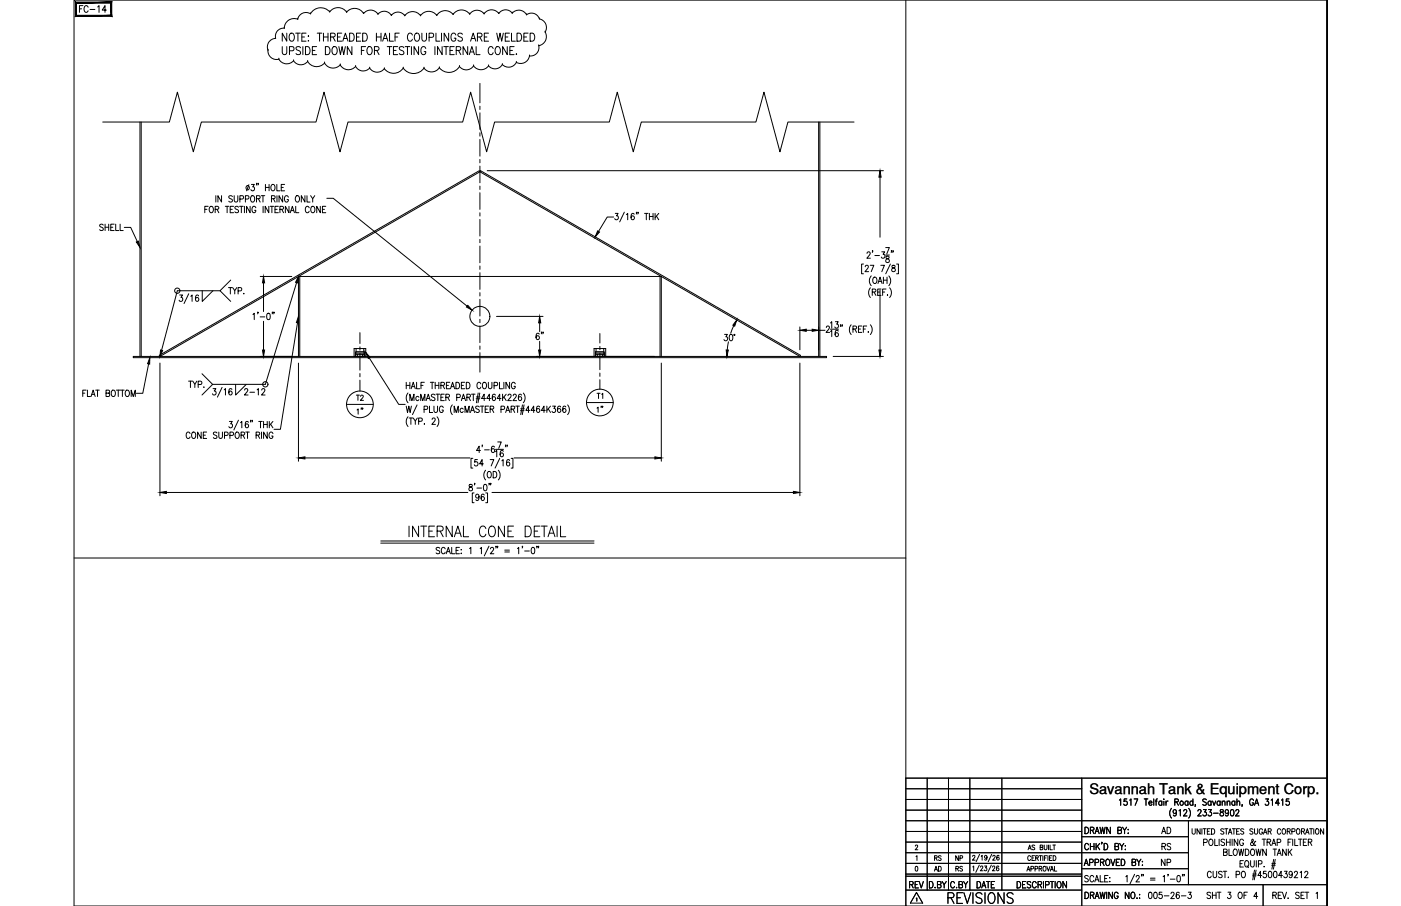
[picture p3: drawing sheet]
<svg xmlns="http://www.w3.org/2000/svg" width="432mm" height="279mm" viewBox="0 0 432 279" stroke-linecap="round" stroke-linejoin="round" font-family="sans-serif">
<defs><g id="words">
<text font-size="6.6" x="291.4" y="279.8">REVISIONS</text>
<g font-size="5.3">
<text x="23.6" y="4.9">FC-14</text>
<text x="168.6" y="105.8" transform="rotate(-90 168.6 105.8)">6&quot;</text>
<text x="74.4" y="123.1">2-12</text>
<text x="279.4" y="275.2">REV</text>
</g>
<g font-size="4.9">
<text x="69.5" y="91.7">TYP.</text>
<text x="222.2" y="106.2">30°</text>
<text x="57.1" y="120.7">TYP.</text>
<text x="183.1" y="124.2">T1</text>
<text x="112.9" y="129.1" transform="rotate(-90 112.9 129.1)">1&quot;</text>
<text x="357" y="258.2">AD</text>
<text x="357.4" y="263.2">RS</text>
<text x="357" y="268.1">NP</text>
<text x="376.1" y="264.9">BLOWDOWN TANK</text>
</g>
<text font-size="4.5" x="335.7" y="244.9">Savannah Tank &amp; Equipment Corp.</text>
<g font-size="4.4">
<text x="109" y="124.5">T2</text>
<text x="287.2" y="269.9">AD</text>
<text x="287.2" y="266.7">RS</text>
<text x="293.5" y="266.7">NP</text>
<text x="293.9" y="269.9">RS</text>
</g>
</g></defs>
<!-- layer: 0 -->
<g fill="none" stroke="#000" stroke-width=".31">
<path d="M279.2 0v279.4M409 0h-386.2v279.4h386.2M409 0v279.4v-279.4M22.8 172.1h256.4M279.2 240h129.8M285.8 240v34.5M292.3 240v34.5M298.9 240v34.5M308.8 240v34.5M333.4 240v39.4M279.2 243.2h54.2M279.2 246.5h54.2"/>
<path d="M279.2 249.8h54.2M279.2 256.4h54.2M279.2 259.7h54.2M279.2 253.1h129.8M333.4 258h32.9M366.3 253.1v19.7M279.2 266.3h54.2M279.2 263h87.1M279.2 270.2h54.2M279.2 269.6h54.2M279.2 274.5h54.2M333.4 272.8h75.6"/>
<path d="M333.4 267.9h32.9M389.3 272.8v6.6"/>
</g>
<!-- layer: SHOP TAG -->
<path d="M279.2 279.4h.1M409 279.4h.1" fill="none" stroke="#000" stroke-width=".31"/>
<!-- layer: TEXT -->
<g fill="none" stroke="#000" stroke-width=".31">
<path d="M334.4 255.1a1.01 1.01 0 0 1 1.1 1 1.01 1.01 0 0 1-1.1 1zM336.1 256.1l.9-.2 .1-.6-1-.2v2M336.6 256.1l.6 1M337.5 257.1l.6-2 .7 2M337.7 256.4h.8M339 255.1l.4 2 .4-2 .4 2 .4-2M339.7 259.8h-.2h.2l-.2 .5M342.2 255.1v2l-1.1-2v2M344.5 256.1l1-.2 .1-.6-1.1-.2v2l1.1-.2 .1-.5-.5-.3M345 246.8l.4-.4v1.9M346 255.1l.6 1v1M347.2 255.1l-.6 1"/>
<path d="M347.3 246.4h-.8l-.1 .8a.61 .61 0 0 1 .9 .1 .61 .61 0 0 1-.1 .8 .61 .61 0 0 1-.8-.1M347.6 257h.2zM347.7 255.8v.1zM348.2 246.8l.4-.4v1.9M349.5 246.4h1.2l-.8 1.9M352.7 246.4h1.1M353.2 246.4v1.9M354.1 247.6h.9l-.1-.5a.58 .58 0 0 0-.8 .7 .58 .58 0 0 0 .9 .3M355.6 246.4v1.9M356.1 247h.5M356.7 246.4l-.3 .1-.1 .3v1.5M358.1 247.3l-.2-.2a.58 .58 0 0 0-.8 .6 .58 .58 0 0 0 1 .4"/>
<path d="M358.1 247v1.3M358.7 246.4v.2zM358.7 247.1v1.2M359.4 247v1.3M360 247l-.4 .1-.2 .5M361.1 249.3a2.24 2.24 0 0 0 0 3M362.1 247.3l.9-.1 .1-.6-1-.2v1.9M362.6 250.3l-.1 .3a.54 .54 0 0 1-.8 .1 .54 .54 0 0 1 0-.8 .54 .54 0 0 1 .8 .1l.1 .3a.9 .9 0 0 1-.6 1.3l-.4-.2M362.6 247.3l.6 1M363.4 250l.4-.3v1.9M364.8 250.1l.2-.3 .5-.1 .3 .5-1.1 1.4h1.2M366.1 247.3l-.1-.2a.58 .58 0 0 0-.8 .6 .58 .58 0 0 0 .9 .4"/>
<path d="M366.1 247v1.3M366.4 249.3a2.31 2.31 0 0 1 0 3M367.4 255.6l.1 1.4 .3 .3 .4-.1 .2-.4v-1.2M367.7 247.3a.56 .56 0 0 0-.8 0 .56 .56 0 0 0 0 .8 .56 .56 0 0 0 .8 0M367.7 246.4v1.9M368.5 248.3h-.2h.2l-.2 .4M369.2 250.1l.3-.4h.4l.3 .3-1.1 1.6h1.1M369.9 255.6v1.7l-1-1.7v1.7M370.4 255.6v1.7M370.8 255.6h1M370.9 249.7h.9l-.5 .7a.6 .6 0 0 1 .5 .9 .6 .6 0 0 1-1.1 0M371 259.8l1-.2-.1-.7-.9-.1v2"/>
<path d="M371.3 255.6v1.7M371.8 246.7l-.4-.3-.7 .3 .2 .4 .9 .7v.3l-.4 .2-.7-.2M372.1 256.4h.6M372.5 249.7h.9l-.5 .7a.6 .6 0 0 1 .5 1 .6 .6 0 0 1-1.1-.1M372.9 258.9l.1-.1a1 1 0 0 1 .9 1 1 1 0 0 1-.9 1 1.26 1.26 0 0 1-.1-1.9zM373 255.6h-.9v1.7h.9M373.3 247.3a.56 .56 0 0 0-.8 0 .56 .56 0 0 0 0 .8 .56 .56 0 0 0 .8 0M373.3 247v1.3M373.4 255.6a.86 .86 0 0 1 1 .8 .86 .86 0 0 1-1 .9zM373.7 247l.5 1.3 .5-1.3M374 250.8h1.5M374.4 258.8v2h.9"/>
<path d="M375.8 258.8v2M376 247.3a.56 .56 0 0 0-.7 0 .56 .56 0 0 0 0 .8 .56 .56 0 0 0 .7 0M376 247v1.3M376.2 249.8v.5a.72 .72 0 0 1 .8 .4 .72 .72 0 0 1-.3 .9 .63 .63 0 0 1-.7-.6 .63 .63 0 0 1 .8-.6l.2-.3v-.3zM376.7 247.4l.4-.4 .4 .1v1.2M376.7 247v1.3M377.2 255.8l-.3-.2-.7 .2 .1 .3 .9 .7-.3 .5-.7-.3M377.4 259.1l-.4-.3-.7 .3 .1 .3 1 .8v.3l-.4 .3-.7-.3M377.5 255.6h.9M378 255.6v1.7M378 258.8v2M378.2 247.4l.4-.4 .4 .1 .1 1.2"/>
<path d="M378.2 247v1.3M378.6 257.3l.5-1.7 .6 1.7M378.6 250.3v.3a.54 .54 0 0 1-.8 .1 .54 .54 0 0 1 0-.8 .54 .54 0 0 1 .8 .1v.3a.9 .9 0 0 1-.6 1.3l-.3-.2M378.8 256.7h.7M379.1 258.8v2M379.4 249.8l.3-.1a1.06 1.06 0 0 1 .6 .9 1.06 1.06 0 0 1-.6 1l-.3-.1-.2-.7zM379.8 258.8v2M379.8 255.6h1M380.3 255.6v1.7M380.6 247.3a.56 .56 0 0 0-.8 0 .56 .56 0 0 0 0 .8 .56 .56 0 0 0 .8 0M380.6 247v1.3M380.9 250.1l.1-.3 .5-.1 .3 .5-1 1.4h1.1"/>
<path d="M381.1 256.4h.6M381.2 247.4l.4-.4 .4 .1 .1 1.2M381.2 246.4v1.9M381.5 258.8v2l-1.1-2v2M382 255.6h-.9v1.7h.9M382.9 248.3l-.1 .4M383.3 259.2a.62 .62 0 0 0-.8-.4 .62 .62 0 0 0-.4 .7v.5a.62 .62 0 0 0 .6 .8 .62 .62 0 0 0 .6-.8h-.4M383.3 255.8l-.3-.2-.6 .2v.3l.9 .7-.3 .5-.6-.3M386.2 255.8l-.4-.2-.6 .2 .1 .3 .9 .7-.4 .5-.6-.3M386.3 246.8a.61 .61 0 0 0-.7-.4 .61 .61 0 0 0-.5 .7v.5a.61 .61 0 0 0 .6 .8 .61 .61 0 0 0 .6-.8h-.4M386.7 248.3l.6-1.9 .6 1.9M386.7 255.6v1.4l.4 .3 .3-.1 .2-.4v-1.2"/>
<path d="M386.9 247.7h.8M387 259.6l-.2-.2a1.11 1.11 0 0 1-1.2 1.3l-.1-.7 .8-.8-.2-.4-.3 .3 .1 .4 .7 1.2 .3 .1 .1-.2M389 258.8h1.1M389.1 256a.53 .53 0 0 0-.6-.4 .53 .53 0 0 0-.4 .6v.4a.53 .53 0 0 0 .5 .7 .53 .53 0 0 0 .5-.7h-.3M389.4 257.3l.6-1.7 .5 1.7M389.6 258.8v2M389.6 256.7h.7M390.1 246.4h.9l-.5 .7a.6 .6 0 0 1 .5 .9 .6 .6 0 0 1-1.1 0M390.5 259.7l1-.1 .1-.6-1.1-.2v2M390.9 256.4l.8-.1 .1-.6-.9-.1v1.7M391.4 256.4l.4 .9M391.8 246.8l.4-.4v1.9"/>
<path d="M393.6 259.8l1-.1 .2-.3-.2-.5-1-.1v2M394.3 247.7h-1.2l.8-1.3v1.9M394.7 256a.53 .53 0 0 0-.6-.4 .53 .53 0 0 0-.4 .6v.4a.53 .53 0 0 0 .4 .7 .53 .53 0 0 0 .6-.4M395 246.8l.4-.4v1.9M395.3 255.8l.2-.2a.81 .81 0 0 1 .8 .8 .81 .81 0 0 1-.9 .8l-.3-.6zM396.7 256.4l.9-.1v-.6l-.9-.1v1.7M397.2 256.4l.5 .9M397.3 246.4h-.8l-.1 .8a.61 .61 0 0 1 .9 .1 .61 .61 0 0 1-.1 .8 .61 .61 0 0 1-.9-.1M398 258.8h-1v2M398.2 256.5l.8-.1 .1-.7-.9-.1v1.7M398.4 258.8v2M399.1 258.8v2h.9"/>
<path d="M399.8 255.7l.2-.1a.86 .86 0 0 1 .7 .8 .86 .86 0 0 1-.7 .9 1.06 1.06 0 0 1-.2-1.6zM400.2 258.8h1.1M400.7 258.8v2M401.1 256.4l.9-.1v-.6l-.9-.1v1.7M401.6 256.4l.5 .9M401.7 259.7h.6M402.4 257.3l.5-1.7 .6 1.7M402.6 256.7h.7M402.7 258.8h-1v2h1M403.2 259.7l1-.1 .1-.6-1.1-.2v2M403.6 255.6h1M403.8 259.7l.5 1.1"/>
<path d="M404.1 255.6v1.7M404.9 255.6v1.7M405.7 255.7l.1-.1a.86 .86 0 0 1 .7 .8 .86 .86 0 0 1-.7 .9 1.06 1.06 0 0 1-.1-1.6zM408 255.6v1.7l-1-1.7v1.7M282.1 260.9l.3-.3 .4 .3-.7 1.2h.8M282.2 267.2h.2a.82 .82 0 0 1 .5 .7 .82 .82 0 0 1-.5 .7l-.3-.2zM282.3 264.2l.3-.3v1.5M282.4 277.1l.2-.2v1M282.5 275.2l1.9 3.3h-3.8zM288.2 273.6v.2zM288.9 272.8l1-.1v-.8l-1-.1v2l1.1-.2v-.4l-.4-.4M290.4 271.8l.6 1v1"/>
<path d="M291.7 271.8l-.7 1M294.2 272.3a.62 .62 0 0 0-.7-.5 .62 .62 0 0 0-.5 .8v.5a.62 .62 0 0 0 .5 .7 .62 .62 0 0 0 .7-.5M295.6 272.8l.9-.1 .1-.7-1-.2v2l1-.2 .1-.4-.4-.4M297 271.8l.6 1v1M298.3 271.8l-.7 1M299.8 264.1l.2-.3 .5 .3-.8 1.2h.8M299.8 267.3l.3-.2v1.4M301.1 271.8a1 1 0 0 1 1.2 1 1 1 0 0 1-1.2 1zM301.8 266.8l-1 2.2M301.9 263.5l-1.1 2.2M302.2 267.4l.2-.3 .5 .2-.8 1.2h.9M302.4 264.1l.3-.3v1.5"/>
<path d="M302.6 273.8l.6-2 .6 2M303.4 267.1h.7l-.3 .5a.45 .45 0 0 1 .3 .7 .45 .45 0 0 1-.8 0M304 271.8h1.1M304.2 264.3a.4 .4 0 0 1-.4 .4 .4 .4 0 0 1-.4-.5l.4-.4a.81 .81 0 0 1 .4 .7 .81 .81 0 0 1-.5 .8l-.2-.3M304.6 271.8v2M305.5 266.8l-1 2.2M305.6 263.5l-1 2.2M305.9 267.4l.3-.3 .4 .2-.7 1.2h.8M306 264.1l.1-.3h.4l.2 .4-.8 1.1h.9M306.6 271.8h-1.1v2M307.8 267.3v-.2a.73 .73 0 0 0-.8 .6 .73 .73 0 0 0 .5 .8 .42 .42 0 0 0 .4-.5 .42 .42 0 0 0-.7-.2l-.1 .3M307.9 264l-.1-.2a.73 .73 0 0 0-.7 .6 .73 .73 0 0 0 .5 .9 .42 .42 0 0 0 .4-.6 .42 .42 0 0 0-.7-.2l-.1 .3"/>
<path d="M313.5 271.8a1 1 0 0 1 1.1 1 1 1 0 0 1-1.1 1zM316.2 271.8h-1v2h1M316.5 268.6l.5-1.4 .4 1.4M316.7 268.2h.6M316.9 262.1l.5-1.5 .4 1.5M317.1 261.6h.5M317.6 264.2a.46 .46 0 0 0-.5-.3 .46 .46 0 0 0-.3 .5v.4a.46 .46 0 0 0 .3 .6 .46 .46 0 0 0 .5-.4M317.7 272.1l-.4-.3-.7 .3 .1 .5 .9 .5a.48 .48 0 0 1-.3 .7l-.7-.3M317.7 267.9h.8v-.7h-.8v1.4M318.1 264.6h.5M318.9 263.9h-.8v1.5h.8M318.9 260.8l-.3-.2-.5 .2 .1 .4 .7 .4-.3 .5-.5-.2"/>
<path d="M319 267.9h.7v-.7h-.7v1.4M319.2 264.6l.7-.1v-.6h-.7v1.5M319.4 272.3a.62 .62 0 0 0-.8-.5 .62 .62 0 0 0-.4 .8v.5a.62 .62 0 0 0 .4 .7 .62 .62 0 0 0 .8-.5M319.6 264.6l.4 .8M319.9 272.8l1-.1 .1-.7-1.1-.2v2M320.3 267.9l.7-.1v-.6h-.7v1.4M320.3 263.9h.8M320.5 272.8l.6 1M320.6 261.3l.7-.1 .1-.5-.8-.1v1.5l.8-.2v-.5l-.3-.1M320.7 267.9l.4 .7M320.7 263.9v1.5M321.4 263.9v1.5"/>
<path d="M321.6 271.8v2M321.7 267.2a.68 .68 0 0 1 .7 .7 .68 .68 0 0 1-.7 .7l-.2-.5zM321.8 260.6v1l.4 .5 .4-.2 .1-1.3M321.9 264.6h.5M322.2 272.9l1-.1v-.9l-1-.1v2M322.6 267.2l.5 1.4 .5-1.4M322.7 263.9h-.8v1.5M323 263.9v1.5M323.2 260.6v1.5M323.5 264.6h.4M323.6 260.6v1.5h.8M323.7 271.8h1.1"/>
<path d="M323.7 268.6l.5-1.4 .5 1.4M323.9 268.2h.6M324.2 263.9h-.7v1.5h.7M324.3 271.8v2M324.5 260.6h.8M324.6 263.9a.75 .75 0 0 1 .9 .7 .75 .75 0 0 1-.9 .8zM324.9 260.6v1.5M325 267.2v1.4h.7M325.2 271.8v2M326.1 271.9l.1-.1a1.01 1.01 0 0 1 .9 1 1.01 1.01 0 0 1-.9 1 1.27 1.27 0 0 1-.1-1.9zM328.7 271.8v2l-1.1-2v2M334.2 266.9l.6-1.9 .6 1.9"/>
<path d="M334.4 275.1a1 1 0 0 1 1.1 1 1 1 0 0 1-1.1 1zM334.4 266.3h.8M335.4 270.3l-.4-.3-.7 .3 .2 .4 .9 .7v.3l-.4 .3-.7-.3M335.5 260.6a.62 .62 0 0 0-.7-.5 .62 .62 0 0 0-.5 .8v.4a.62 .62 0 0 0 .5 .8 .62 .62 0 0 0 .7-.5M335.8 266l1-.1 .1-.7-1.1-.2v1.9M336.1 276.1l.9-.1 .1-.7-1-.2v2M336.1 260.1v2M336.1 261h1.1M336.6 276.1l.6 1M337.1 270.5a.61 .61 0 0 0-.7-.5 .61 .61 0 0 0-.5 .7v.5a.61 .61 0 0 0 .5 .8 .61 .61 0 0 0 .7-.5M337.2 260.1v2M337.4 272l.7-2 .6 2"/>
<path d="M337.5 277.1l.6-2 .7 2M337.5 266l1-.1v-.7l-1-.2v1.9M337.7 271.3h.8M337.7 276.5h.8M337.8 260.1v2M338.2 260.9l.7 1.2M338.9 260.1l-1.1 1.3M339 275.1l.4 2 .4-2 .4 2 .4-2M339.1 270v2h1M339.2 265.9l.9-.1v-.7l-.9-.1v1.9M339.7 265.9l.6 1M340.3 260.1a1 1 0 0 1 1.1 1 1 1 0 0 1-1.1 1z"/>
<path d="M340.5 270.9h.6M341.1 265.1l.1-.1a1 1 0 0 1 .9 .9 1 1 0 0 1-.9 1 1.26 1.26 0 0 1-.1-1.8zM341.1 275.1v2M341.5 270h-1v2h1M342 271.9h.1zM342.1 270.6v.2zM342.4 265l.6 1.9 .6-1.9M342.9 275.1v2l-1.2-2v2M343.6 261l1-.1v-.7l-1-.1v2l1.1-.2 .1-.5-.4-.4M344 265.9h.7M344.6 275.6a.62 .62 0 0 0-.7-.5 .62 .62 0 0 0-.5 .8v.5a.62 .62 0 0 0 .6 .7 .62 .62 0 0 0 .6-.7h-.4M345.1 265h-1.1v1.9h1.1"/>
<path d="M345.1 260.1l.6 .9v1.1M345.6 265a1 1 0 0 1 1.1 .9 1 1 0 0 1-1.1 1zM346.4 260.1l-.7 .9M346.8 260.8v.1zM346.8 261.9v.2zM347 270.4l.4-.4v2M348 275.1v2l-1.2-2v2M348.8 275.2l.2-.1a1 1 0 0 1 .8 1 1 1 0 0 1-.8 1 1.29 1.29 0 0 1-.2-1.9zM348.9 265.9l1-.1v-.7l-1-.1v1.9l1-.1 .1-.5-.4-.4M349.7 269.6l-1.4 3M350.2 270.5l.3-.5h.3l.3 .4-1 1.6h1.1M350.4 277h.1z"/>
<path d="M350.4 265l.6 .9v1M351.2 275.8h.1M351.2 276.9h.1M351.6 265l-.6 .9M351.9 269.7h-.1h.1l-.1 .5M352 266.8h.2zM352.1 265.6v.2zM352.4 269.7l-.1 .5M354.2 275.2l.4-.1a1.15 1.15 0 0 1-.2 2l-.4-.4v-.4zM354.6 270.8h1.4M354.6 271.4h1.4M355.8 275.2l.4-.1a1.14 1.14 0 0 1-.2 2l-.2-.1-.2-.7z"/>
<path d="M358.1 275.1h-.8l-.1 .9a.61 .61 0 0 1 .9 0 .61 .61 0 0 1-.1 .9 .61 .61 0 0 1-.9-.2M358.5 270.4l.4-.4v2M358.8 276.3h1.5M360.1 269.7l-.2 .5M360.7 271.1h1.4M360.9 275.6l.3-.5h.3l.4 .4-.3 .7-.8 .9h1.2M362.9 270.1l.3-.1a1.09 1.09 0 0 1 .6 1 1.09 1.09 0 0 1-.6 1 1.43 1.43 0 0 1-.3-1.9zM363.5 275.4l-.5-.3a1.12 1.12 0 0 0 .1 2 .58 .58 0 0 0 .4-.8 .58 .58 0 0 0-.9-.1l-.1 .3M364.1 276.3h1.4M364.5 269.7l-.1 .5M365 269.7h-.2h.2l-.2 .5M366.2 275.1h.9l-.5 .8a.6 .6 0 0 1 .5 .9 .6 .6 0 0 1-1-.1"/>
<path d="M373.1 275.4l-.4-.3-.5 .1-.1 .6 .9 .5 .1 .5-.4 .3-.7-.3M373.3 269.2a.61 .61 0 0 0-.7-.5 .61 .61 0 0 0-.5 .8v.4a.61 .61 0 0 0 .5 .8 .61 .61 0 0 0 .7-.5M373.7 275.1v2M373.7 276.1h1.1M373.9 268.7l.1 1.7 .4 .3 .5-.3 .1-1.7M374.8 275.1v2M375.2 275.1h1.1M375.8 275.1v2M376.7 269l-.4-.3-.6 .1v.7l.8 .3 .2 .6-.4 .3-.7-.3M377 268.7h1.1M377.5 268.7v2M378.5 275.1h.8l-.4 .8a.6 .6 0 0 1 .5 .9 .6 .6 0 0 1-1.1-.1"/>
<path d="M378.5 270.6h.2zM381 269.7l.9-.1 .1-.7-1-.2v2M381.9 275.2l.2-.1a1 1 0 0 1 .8 1 1 1 0 0 1-.8 1 1.27 1.27 0 0 1-.2-1.9zM382.9 268.8l.2-.1a1.01 1.01 0 0 1 .8 1 1.01 1.01 0 0 1-.8 1 1.29 1.29 0 0 1-.2-1.9zM383.2 265.4h-1v2h1M383.4 276.1h.6M383.9 265.5l.2-.1a1 1 0 0 1 .8 1 1 1 0 0 1-.8 1 1.26 1.26 0 0 1-.2-1.9zM384.3 267l.5 .6M384.5 275.1h-1.1v2M385.4 265.4v1.4l.5 .6 .6-.3 .1-1.7M386 270.1h1.1M386.1 269.5h1.1"/>
<path d="M386.7 268.3l-.6 3M387.1 268.3l-.5 3M387.2 265.4v2M387.6 276.5h-1.2l.8-1.4v2M387.9 266.4l.9-.1 .1-.7-1-.2v2M388.9 270h-1.2l.8-1.3v2M389.6 267.2v.2zM390.2 268.7h-.8v.8a.62 .62 0 0 1 .9 .1 .62 .62 0 0 1-.1 .9 .62 .62 0 0 1-.9-.2M391.1 268.8l.3-.1a1.08 1.08 0 0 1 .6 1 1.08 1.08 0 0 1-.6 1l-.5-.9zM391.9 266.8h1.1M392 260.8l.6-2 .6 2M392.3 276.1l1-.1v-.8l-1-.1v2"/>
<path d="M392.6 265l-.6 3M392.7 268.8l.3-.1a1.09 1.09 0 0 1 .6 1 1.09 1.09 0 0 1-.6 1l-.4-.4-.1-.5zM392.9 276.1l.5 1M393 265l-.5 3M394 276.1h.6M395 275.1h-1v2h1M395.2 275.1l.7 2 .6-2M395.3 270h-1.2l.8-1.3v2M395.8 268.7h.9l-.5 .8a.6 .6 0 0 1 .5 .9 .6 .6 0 0 1-1-.1M396.9 277h.2zM398.3 269.3l-.2 .5a.55 .55 0 0 1-.7-.2 .55 .55 0 0 1 .1-.7 .55 .55 0 0 1 .7 .1l.1 .3a.95 .95 0 0 1-.6 1.4l-.4-.3M398.9 269.2l.4-.5h.3l.3 .4-.2 .6-.8 1h1.1"/>
<path d="M400.4 275.4l-.4-.3-.7 .3 .1 .4 1 .7v.3l-.4 .3-.7-.3M400.7 269.1l.4-.4v2M401 276.1h.6M402 275.1h-1v2h1M402.1 269.2l.4-.5h.3l.3 .4-.2 .6-.8 1h1.1M402.3 275.1h1.1M402.8 275.1v2M405.6 275.5l.4-.4v2"/>
<circle cx="364.2" cy="247.6" r=".62"/>
</g>
<!-- layer: DIM -->
<g fill="none" stroke="#000" stroke-width=".31">
<path d="M82.6 15.5a2.64 2.64 0 0 0 3.3 2.7 2.78 2.78 0 0 0 4.6 .5M82.6 15.5h.1M86 18.2h.1M87 14.4v1.8a.7 .7 0 0 0 .7 .7 .7 .7 0 0 0 .7-.7v-1.8M87.6 8.7a2.51 2.51 0 0 0-2.6 3.1 2.66 2.66 0 0 0-2.4 3.7M87.6 8.7h.1M88.4 10.2v2.5l-1.4-2.5v2.5M89.2 15.7l1.2-.1 .2-.4-.2-.7-1.2-.1v2.4M89.5 10.3l.2-.1a1.34 1.34 0 0 1 1.1 1 1.34 1.34 0 0 1-.5 1.4 .81 .81 0 0 1-.8 0 .81 .81 0 0 1-.4-.8v-.6zM90.5 18.7a2.66 2.66 0 0 0 4.3 .2M90.5 18.8h.1M91.1 10.2h1.4"/>
<path d="M91.8 5.9a3 3 0 0 0-4.2 2.8M91.8 5.9h.1M91.8 10.2v2.5M92.6 14.7a.75 .75 0 0 0-.8-.4 .75 .75 0 0 0-.6 .7l.2 .3 1 .5 .2 .7a.85 .85 0 0 1-1.4 0M93 11.4h.9M93.3 14.4v2.4M94.1 14.4a1.33 1.33 0 0 1 1.5 .8 1.33 1.33 0 0 1-.5 1.5l-1 .1zM94.3 10.2h-1.3v2.5h1.3M94.8 18.9a3.2 3.2 0 0 0 5.2 .5M94.8 18.9h.1M95.1 11v.3zM95.1 12.5v.2z"/>
<path d="M95.7 4.2a2.61 2.61 0 0 0-3.9 1.7M95.7 4.3h.1M96.3 15.6h.8M97.6 14.4h-1.3v2.4h1.3M97.8 10.2h1.4M98.5 10.2v2.5M99.7 11.4h1.4M99.7 10.2v2.5M100 19.4a2.97 2.97 0 0 0 4.9 .6M100 19.4h.1M100.3 14.4a1.33 1.33 0 0 1 1.4 .8 1.33 1.33 0 0 1-.4 1.5l-1 .1zM101.1 10.2v2.5"/>
<path d="M101.6 3.7h.1M101.9 11.4l1.2-.1 .2-.4-.2-.6-1.2-.1v2.5M102.6 11.4l.7 1.3M102.7 14.5l.2-.1a1.34 1.34 0 0 1 1.1 1 1.34 1.34 0 0 1-.5 1.3 .81 .81 0 0 1-.8 0 .81 .81 0 0 1-.4-.8l.1-.9zM104 11.4h.8M104.4 14.4l.5 2.4 .5-2.4 .5 2.4 .5-2.4M105.3 10.2h-1.3v2.5h1.3M105.6 12.7l.8-2.5 .9 2.5M105.9 11.9h1.1M106.8 3.8a3.2 3.2 0 0 1 5.3 .4M106.8 3.8a3.2 3.2 0 0 0-5.2-.1 3.6 3.6 0 0 0-5.9 .5M106.8 3.8h.1"/>
<path d="M107.8 10.2a1.33 1.33 0 0 1 1.4 .8 1.33 1.33 0 0 1-.4 1.6l-1 .1zM108.5 14.4v2.4l-1.5-2.4v2.4M109.9 11.4h.8M111.2 10.2h-1.3v2.5h1.3M111.4 15.6h.8M111.8 10.2a1.33 1.33 0 0 1 1.4 .8 1.33 1.33 0 0 1-.4 1.6l-1 .1zM112.1 4.2h.1M112.1 4.2a2.7 2.7 0 0 1 4.4 .2M112.7 14.4h-1.3v2.4M113.5 14.5l.2-.1a1.34 1.34 0 0 1 1.1 1 1.34 1.34 0 0 1-.5 1.3l-.2 .1a1.34 1.34 0 0 1-1.1-.9 1.34 1.34 0 0 1 .5-1.4zM115.4 15.6l1.2-.2 .2-.3-.2-.6-1.2-.1v2.4M116 11.4h1.4"/>
<path d="M116 10.2v2.5M116.1 15.6l.7 1.2M116.5 4.4a2.53 2.53 0 0 1 4.1 .4 2.53 2.53 0 0 1 4.2 .1M116.5 4.4h.1M117.4 10.2v2.5M117.9 12.7l.8-2.5 .8 2.5M118.2 11.9h1M119.3 14.4h1.5M120.1 10.2v2.5h1.2M120.1 14.4v2.4M120.6 4.8h.1M121.3 15.6h.8"/>
<path d="M121.8 11.4h.8M122.6 14.4h-1.3v2.4h1.3M123.1 10.2h-1.3v2.5M124.5 14.7a.7 .7 0 0 0-.9-.3 .7 .7 0 0 0-.4 .8l1.1 .6 .2 .7a.88 .88 0 0 1-1.4 0M124.8 4.8a2.95 2.95 0 0 1 4.8 0M124.8 4.9h.1M124.9 14.4h1.4M125.6 14.4v2.4M126.8 14.4v2.4M127.1 10.8a.78 .78 0 0 0-.9-.6 .78 .78 0 0 0-.6 1v.6a.78 .78 0 0 0 .6 .9 .78 .78 0 0 0 .9-.6M128.1 10.3a1.17 1.17 0 0 1 1.3 .6 1.17 1.17 0 0 1-.3 1.5 .78 .78 0 0 1-.9 .3 .78 .78 0 0 1-.5-.9v-.6zM129 14.4v2.4l-1.4-2.4v2.4"/>
<path d="M129.6 4.9h.1M130 10.2v1.8a.71 .71 0 0 0 .7 .7 .71 .71 0 0 0 .7-.7v-1.8M131.2 15a.77 .77 0 0 0-.9-.6 .77 .77 0 0 0-.6 .9v.6a.77 .77 0 0 0 .8 1 .77 .77 0 0 0 .7-1h-.5M132.2 11.5l1.3-.1 .1-.4-.1-.7-1.3-.1v2.5M134 14.4v2.4M134.4 10.2v2.5h1.2M134.6 4.7a3.1 3.1 0 0 0-5 .1M134.6 4.8h.1M136.1 10.2v2.5M136.3 14.4v2.4l-1.4-2.4v2.4M136.8 14.4h1.4M137.5 14.4v2.4"/>
<path d="M138.3 10.2v2.5l-1.4-2.5v2.5M138.7 15.6h.8M139.7 4.5h.1M140 14.4h-1.3v2.4h1.3M140.5 10.8a.77 .77 0 0 0-.9-.6 .77 .77 0 0 0-.6 1v.6a.77 .77 0 0 0 .8 .9 .77 .77 0 0 0 .7-.9h-.5M140.6 15.6l1.2-.2 .2-.3-.1-.5-.4-.2h-.9v2.4M141.3 15.6l.7 1.2M142.5 10.6a.74 .74 0 0 0-.8-.4 .74 .74 0 0 0-.6 .6l.2 .4 1 .4 .2 .8a.85 .85 0 0 1-1.4 0M144.1 14.4v2.4l-1.4-2.4v2.4M144.6 16.8l.8-2.4 .8 2.4M144.8 4.4a3.1 3.1 0 0 0-5.2 0 3.1 3.1 0 0 0-5 .3M144.8 4.4h.1"/>
<path d="M144.9 16h1M145 12.7l.8-2.5 .9 2.5M145.4 11.9h.9M146.7 14.4v2.4h1.3M147.2 11.4l1.2-.1 .2-.4-.1-.4-.4-.3h-.9v2.5M147.9 11.4l.7 1.3M149.2 4.3a2.7 2.7 0 0 0-4.4 .1M149.2 4.3h.1M149.3 11.4h.8M150.6 10.2h-1.3v2.5h1.3M152 15a.78 .78 0 0 0-.9-.6 .78 .78 0 0 0-.6 .9v.6a.78 .78 0 0 0 .6 .9 .78 .78 0 0 0 .9-.5M153 14.5l.2-.1a1.34 1.34 0 0 1 1.1 1 1.34 1.34 0 0 1-.5 1.3 .83 .83 0 0 1-1.2-.8l.1-.9z"/>
<path d="M153.1 10.2l.5 2.5 .5-2.5 .5 2.5 .5-2.5M153.7 4.2a2.76 2.76 0 0 0-4.5 .1M153.7 4.2h.1M154.8 19.9a2.59 2.59 0 0 1-4.2 .4M154.8 19.9h.1M155.7 11.4h.8M156.3 14.4v2.4l-1.4-2.4v2.4M157 10.2h-1.3v2.5h1.3M157.1 15.6h.8M157.6 10.2v2.5h1.3M157.9 4.1a2.72 2.72 0 0 1 4.4 .4M157.9 4.1a2.53 2.53 0 0 0-4.2 .1"/>
<path d="M157.9 4.1h.1M158.5 14.4h-1.4v2.4h1.4M159.2 16.6v.2zM159.2 19.2h.1M159.2 19.2a2.68 2.68 0 0 1-4.4 .7M159.3 10.2a1.33 1.33 0 0 1 1.5 .8 1.33 1.33 0 0 1-.4 1.6l-1.1 .1zM161.5 11.4h.8M162.3 4.6a2.53 2.53 0 0 1 3.9 1.2M162.3 4.6h.1M162.8 10.2h-1.3v2.5h1.3M163.2 17.3a2.74 2.74 0 0 1-4.1 1.9M163.2 17.3h.1"/>
<path d="M163.4 10.2a1.33 1.33 0 0 1 1.4 .8 1.33 1.33 0 0 1-.4 1.6l-1 .1zM166.1 14.1a2.59 2.59 0 0 1-2.9 3.2M166.1 14.1h.1M166.3 5.8a2.7 2.7 0 0 1 1.7 4.1M166.3 5.8h.1M168 9.9a2.85 2.85 0 0 1-1.9 4.2M168 9.9h.1M31.7 37.6h20.5l2.5-9.2 4.9 18.4 2.5-9.2h35.3l2.5-9.2 4.9 18.4 2.5-9.2h35.3l2.5-9.2 4.9 18.4 2.4-9.2h35.4l2.4-9.2 5 18.4 2.5-9.2h35.3l2.5-9.2 4.9 18.4 2.4-9.2h20.4M104.8 20a2.91 2.91 0 0 0 4.8 .5M104.9 20h.1M109.6 20.5h.1M109.6 20.5a2.66 2.66 0 0 0 4.3 .5 2.78 2.78 0 0 0 4.6 .2 3.5 3.5 0 0 0 5.8-.2"/>
<path d="M113.9 21h.1M118.5 21.2h.1M124.3 21a3.9 3.9 0 0 0 6.4 0M124.3 21h.1M130.7 21h.1M135.4 20.9h.1M141.6 20.5a3.8 3.8 0 0 1-6.2 .4 2.9 2.9 0 0 1-4.7 .1M141.6 20.5h.1M145.9 20.3a2.83 2.83 0 0 0 4.7 0M146 20.3a2.66 2.66 0 0 1-4.4 .2M146 20.3h.1M150.6 20.3h.1"/>
<path d="M76.7 57l-.7 1.8M77.5 56.9h.9l-.5 .7a.6 .6 0 0 1 .5 .9 .6 .6 0 0 1-1.1 0M79.2 56.6l-.2 .5M79.7 56.6h-.2h.2l-.2 .5M81.8 56.9v1.9M81.8 57.8h1.1M82.9 56.9v1.9M83.8 57l.2-.1a1 1 0 0 1 .8 1 1 1 0 0 1-.8 .9 1.27 1.27 0 0 1-.2-1.8zM85.3 56.9v1.9h1M86.7 57.8h.6M87.7 56.9h-1v1.9h1M150.2 52.6h122.1"/>
<path d="M271.2 54.6v18.6M31.8 69.4l-.4-.3-.7 .3 .2 .5 .9 .6v.3l-.4 .3-.7-.3M32.4 69.1v2M32.4 70.1h1.1M33.5 69.1v2M34.1 70.1h.7M35.2 69.1h-1.1v2h1.1M35.7 69.1v2h.9M37 69.1v2h1M38.3 70.1h2l2 4.4M63.1 64.6h.7M64.2 63.6h-1.1v2"/>
<path d="M64.8 63.7l.2-.1a1 1 0 0 1 .8 1 1 1 0 0 1-.8 1 1.22 1.22 0 0 1-.2-1.9zM66.3 64.6l1-.1 .1-.7-1.1-.2v2M66.5 60.3v2M66.9 64.6l.5 1M68.3 60.3v2l-1.1-2v2M69.4 63.6h1.1M70 63.6v2M71 64.6h.6M71.6 60.6l-.4-.3-.7 .3 .2 .5 .8 .5 .1 .4-.4 .3-.7-.3M72 63.6h-1v2h1M72.2 60.3v1.4l.5 .6 .5-.3 .1-1.7M73.5 63.9l-.4-.3-.7 .3 .1 .5 .9 .5 .1 .4-.4 .3-.7-.3"/>
<path d="M73.8 63.6h1.2M73.9 61.4l1-.1v-.9l-1-.1v2M74.4 63.6v2M75.3 63.6v2M75.6 61.4l1.1-.2-.1-.8-1-.1v2M77.1 63.6v2l-1.1-2v2M77.5 60.4l.2-.1a1 1 0 0 1 .8 1 1 1 0 0 1-.8 1 1.27 1.27 0 0 1-.2-1.9zM78.8 64.1a.61 .61 0 0 0-.7-.5 .61 .61 0 0 0-.4 .8v.5a.61 .61 0 0 0 .6 .7 .61 .61 0 0 0 .5-.7h-.4M79.1 61.3l.9-.1 .1-.7-1-.2v2M79.6 61.3l.6 1M80.5 60.3h1.1M81 60.3v2"/>
<path d="M81.1 63.6v2M82.8 63.6v2l-1.1-2v2M83.2 63.6h1.2M83.7 61.3l.9-.1 .1-.7-1-.2v2M83.8 63.6v2M84.2 61.3l.6 1M84.8 64.6h.6M85.4 60.3v2M85.8 63.6h-1v2h1M86.3 64.6l.9-.1 .1-.7-1-.2v2M86.8 64.6l.6 1M87.1 60.3v2l-1.1-2v2"/>
<path d="M88.9 60.8a.62 .62 0 0 0-.8-.4 .62 .62 0 0 0-.4 .7v.5a.62 .62 0 0 0 .6 .7 .62 .62 0 0 0 .6-.7h-.4M89.1 63.6v2l-1.2-2v2M89.5 65.6l.6-2 .6 2M89.7 64.9h.8M91.1 63.6v2h1M91.4 60.4l.1-.1a1 1 0 0 1 .8 1 1 1 0 0 1-.8 1 1.24 1.24 0 0 1-.1-1.9zM94 60.3v2l-1.1-2v2M94.6 60.3v2h1M95.3 64.1a.61 .61 0 0 0-.8-.5 .61 .61 0 0 0-.4 .8v.5a.61 .61 0 0 0 .5 .7 .61 .61 0 0 0 .7-.5M95.7 60.3l.7 1v1M95.9 63.9l.3-.3a1 1 0 0 1 .9 1 1 1 0 0 1-.9 1l-.4-.7zM97 60.3l-.6 1"/>
<path d="M98.7 63.6v2l-1.1-2v2M99.4 64.6h.6M100.4 63.6h-1v2h1M100.7 61.2h2l41.3 33.2M189.1 66.9h-1.9l-2.7 4.5M189.6 65.8h.9l-.5 .8a.6 .6 0 0 1 .5 .9 .6 .6 0 0 1-1-.1M192.4 65.4l-1.4 3M193.1 66.2l.4-.4v2M195.5 66.1l-.4-.3a1.11 1.11 0 0 0 0 2 .55 .55 0 0 0 .5-.5 .55 .55 0 0 0-.5-.6 .55 .55 0 0 0-.6 .4M196.3 65.5h-.2h.2l-.2 .5M196.7 65.5l-.1 .5M198.6 65.8h1.1"/>
<path d="M199.2 65.8v2M200.2 65.8v2M200.2 66.8h1.1M201.3 65.8v2M201.9 65.8v2M202.3 66.7l.7 1.1M203 65.8l-1.1 1.3M267.2 78.1l.4-.4h.3l.3 .3-1 1.6h1.1M269 77.4l-.2 .5M269.6 78.8h1.5M271.8 77.7h.9l-.5 .7a.6 .6 0 0 1 .5 .9 .6 .6 0 0 1-1.1 0M273 76.3h1.1l-.8 2"/>
<path d="M273 78.7h1.1M273.2 79.1v.5a.73 .73 0 0 1 .8 .5 .73 .73 0 0 1-.3 .9 .64 .64 0 0 1-.8-.7 .64 .64 0 0 1 .9-.6l.2-.2-.1-.4zM274.8 77.4h-.1h.1l-.1 .5M275.3 77.4l-.2 .5M55.4 91h.9l-.5 .7a.6 .6 0 0 1 .5 1 .6 .6 0 0 1-1.1-.1M58.2 90.6l-1.5 3M58.8 91.4l.4-.4v1.9M61.2 91.3l-.3-.3a1.1 1.1 0 0 0-.7 .9 1.1 1.1 0 0 0 .6 1 .56 .56 0 0 0 .6-.5 .56 .56 0 0 0-.5-.6 .56 .56 0 0 0-.7 .5M62.3 89.7v3.2l3.3-3.2M67.8 89.7h-13.1l-4.9 18.3M78 97l.4-.4v2M79.5 96.3l-.1 .5"/>
<path d="M80.2 97.7h1.4M80.2 85.3h9.7M81.2 87.2v8.9M81.2 99.1v8.9M82.4 96.7h.7l.1 .3v1.2l-.4 .4-.5-.4zM84 96.3l-.1 .5M84.5 96.3l-.2 .5M91.4 87.1l-9.6 31.4h-16.3M91.7 99.5l-5.3 32.9h-1.9M153 97.6h14.4M166.3 99.6v2.7M255.9 99.6l.4-.4v2"/>
<path d="M257.5 99.2h.8l-.4 .8a.6 .6 0 0 1 .4 .9 .6 .6 0 0 1-1-.1M266.1 81.4h-.5v3h.5M266.7 82.3l.3-.5 .5 .1 .1 .3-.2 .6-.8 1h1.1M268.2 81.8h1.1l-.8 2M268.3 88.8a2.3 2.3 0 0 0 0 3M268.5 85.1a2.24 2.24 0 0 0 0 3M268.8 90.1l1-.1 .1-.7-1.1-.2v2M269.3 85.6l.2-.1a1 1 0 0 1 .8 1 1 1 0 0 1-.8 .9 1.24 1.24 0 0 1-.2-1.8zM269.4 90.1l.6 1M270.5 90.1h.6M270.6 87.4l.6-1.9 .7 1.9M270.8 86.8h.8"/>
<path d="M271.2 89.4v18.6M271.5 81.8h1.1l-.8 2M271.5 89.1h-1v2h1M272 90.1h.7M272.3 85.5v1.9M272.3 86.4h1.1M273.1 89.1h-1.1v2M273.4 85.5v1.9M273.5 90.9v.2zM273.9 85.1a2.24 2.24 0 0 1 0 3M274.2 88.8a2.3 2.3 0 0 1 0 3M274.4 81.4l-1.4 3"/>
<path d="M275 81.9v.6a.72 .72 0 0 1 .8 .4 .72 .72 0 0 1-.3 .9 .64 .64 0 0 1-.7-.7 .64 .64 0 0 1 .8-.5l.3-.3-.1-.4zM276.3 81.4h.6v3h-.6M45.8 112.2l-1.8 9.1h-2M49.3 112v40.9M65.7 119.8h.8l-.5 .8a.6 .6 0 0 1 .5 .9 .6 .6 0 0 1-1-.1M68.5 119.5l-1.5 3M80.2 109.9h9.7M92 112v30.2M113.8 110.4l9.1 14.3h2M125.2 117.9v2M125.2 118.9h1.1M126.3 117.9v2"/>
<path d="M126.7 119.9l.7-2 .6 2M127 119.2h.8M128.4 117.9v2h.9M129.8 118.9h.6M130.8 117.9h-1v2M132.6 117.9h1.2M133.2 117.9v2M134.1 118.9h1.2M134.1 117.9v2M135.3 117.9v2M135.9 118.9l1-.2v-.7l-1-.1v2M136.5 118.9l.5 1"/>
<path d="M137.6 118.9h.6M138.6 117.9h-1v2h1M138.9 119.9l.6-2 .6 2M139.1 119.2h.8M140.5 117.9a1.01 1.01 0 0 1 1.2 1 1.01 1.01 0 0 1-1.2 1zM142.2 118.9h.6M143.2 117.9h-1v2h1M143.7 117.9a1.01 1.01 0 0 1 1.2 1 1.01 1.01 0 0 1-1.2 1zM148.2 118.4a.61 .61 0 0 0-.7-.5 .61 .61 0 0 0-.5 .8v.4a.61 .61 0 0 0 .5 .8 .61 .61 0 0 0 .7-.5M149 118l.1-.1a1.01 1.01 0 0 1 .9 1 1.01 1.01 0 0 1-.9 1 1.29 1.29 0 0 1-.1-1.9zM150.5 117.9l.1 1.7 .4 .3 .6-.3v-1.7M152.3 118.9h.9l.1-.8-1-.2v2"/>
<path d="M153.9 117.9v2h1M155.3 117.9v2M157.1 117.9v2l-1.2-2v2M158.8 118.4a.62 .62 0 0 0-.7-.5 .62 .62 0 0 0-.5 .8v.4a.62 .62 0 0 0 .6 .8 .62 .62 0 0 0 .6-.8h-.4M165.3 109.9h36.5M166.3 105.3v2.7M203.8 112v30.2M224.5 105.4l-.4 2.5M226.1 100.4l-.9 2.4M246.5 100.8v7.1M246.5 112v40.9M248.5 101.9h1.8"/>
<path d="M252.3 100.8v7.1M252.3 101.9h2M254.7 101l.3-.5 .5 .1 .1 .3-.2 .7-.8 .9h1.1M255.9 102.2l.4-.3v1.9M255.9 101.5h2.5M256.8 109.9h15.5M258.3 102.1l-.3-.2a1.1 1.1 0 0 0-.6 .9 1.1 1.1 0 0 0 .6 1 .58 .58 0 0 0 .4-.8 .58 .58 0 0 0-.9-.1l-.1 .3M259.1 100.2l-.1 .5M259.6 100.2h-.1h.1l-.1 .5M262.3 100.2a2.3 2.3 0 0 0 0 3M262.9 101.5l1-.1v-.8l-1-.1v2M263.5 101.5l.5 1"/>
<path d="M264.6 101.5h.6M265.6 100.5h-1v2h1M266.1 101.5h.6M267.1 100.5h-1v2M267.5 102.4h.2zM268.2 100.2a2.24 2.24 0 0 1 0 3M25.5 121.2h.6M26.5 120.3h-1v2M26.9 120.3v2h1M28.1 122.3l.6-2 .6 2M28.3 121.6h.8M29.5 120.3h1.1"/>
<path d="M30.1 120.3v2M32.7 121.2h1v-.8l-1-.1v2l1-.1 .1-.6-.4-.4M34.6 120.4l.2-.1a1 1 0 0 1 .8 1 1 1 0 0 1-.8 1 1.28 1.28 0 0 1-.2-1.9zM35.9 120.3h1.1M36.4 120.3v2M37.1 120.3h1.2M37.7 120.3v2M38.9 120.4l.2-.1a1 1 0 0 1 .8 1 1 1 0 0 1-.8 1 1.26 1.26 0 0 1-.2-1.9zM40.4 122.3v-2l.7 2 .6-2v2M58.6 133.7a.61 .61 0 0 0-.8-.5 .61 .61 0 0 0-.4 .8v.5a.61 .61 0 0 0 .4 .7 .61 .61 0 0 0 .8-.5M59.4 133.4l.1-.2a1 1 0 0 1 .9 1 1 1 0 0 1-.9 1 1.26 1.26 0 0 1-.1-1.8zM62 133.2v2l-1.1-2v2"/>
<path d="M62.7 134.2h.6M63.7 133.2h-1v2h1M66.9 133.5l-.4-.3-.7 .3 .1 .5 .8 .4 .2 .3v.2l-.4 .3-.7-.3M67.4 133.2v1.5l.5 .5 .6-.3 .1-1.7M69.1 120.2l.4-.4v2M69.2 134.3l.9-.1 .1-.8-1-.2v2M70.7 130h.9l-.5 .7a.6 .6 0 0 1 .5 .9 .6 .6 0 0 1-1.1 0M70.9 134.3l.9-.1 .1-.8-1-.2v2M71.5 120.1l-.5-.3a1.14 1.14 0 0 0 .1 2 .55 .55 0 0 0 .5-.5 .55 .55 0 0 0-.5-.6 .55 .55 0 0 0-.6 .5M72.6 133.5l.3-.3a1 1 0 0 1 .9 1 1 1 0 0 1-.9 1l-.4-.7zM73.5 129.6l-1.4 3M74.1 130.3l.4-.3v1.9"/>
<path d="M74.3 134.2l.9-.1 .1-.7-1-.2v2M74.9 134.2l.5 1M75.7 133.2h1.2M76.3 133.2v2M76.5 130.2l-.4-.2a1.14 1.14 0 0 0 0 1.9 .57 .57 0 0 0 .5-.8 .57 .57 0 0 0-1-.1v.3M77.3 129.7l-.1 .5M77.8 129.7l-.1 .5M78.9 134.2l1-.1 .1-.7-1.1-.2v2M79.5 134.2l.6 1M79.7 130h1.1M80.3 130v1.9M80.6 133.2v2"/>
<path d="M81.2 130v1.9M81.2 130.9h1.2M82.4 133.2v2l-1.2-2v2M82.4 130v1.9M83 130v1.9M83.4 130.8l.7 1.1M84.1 133.7a.62 .62 0 0 0-.7-.4 .62 .62 0 0 0-.5 .7v.5a.62 .62 0 0 0 .6 .7 .62 .62 0 0 0 .6-.7h-.4M84.1 130l-1.1 1.3M106.8 124.7h8.2M125.2 125.2l.4 2 .4-2 .4 2 .4-2M125.8 121.2a2.3 2.3 0 0 0 0 3M125.8 128.5a2.3 2.3 0 0 0 0 3"/>
<path d="M126.1 128.9h1.1M126.3 123.5v-1.9l.7 1.9 .6-1.9v1.9M126.6 128.9v2M127.4 128.9l.6 .9v1.1M128.5 124.9l-1.4 3M128.6 128.9l-.6 .9M129 129.9l1-.1 .1-.7-1.1-.2v2M129.1 122.5a.55 .55 0 0 0-.8 0 .55 .55 0 0 0 0 .8 .55 .55 0 0 0 .8 0M129.7 123.5v-1.9l.6 1.9 .7-1.9v1.9M130.7 126.3l1-.1v-.9l-1-.1v2M130.8 130.7v.2zM131.3 123.5l.7-1.9 .6 1.9"/>
<path d="M131.6 122.9h.8M132.4 125.2v2h1M133.2 129.4l.3-.5 .5 .1 .1 .3-.2 .6-.8 1h1.1M133.8 125.2v1.7l.4 .3 .6-.3 .1-1.7M134.1 121.9l-.4-.3-.6 .1-.1 .5 .9 .5 .2 .6-.4 .2-.8-.2M134.4 121.6h1.1M134.7 128.5a2.3 2.3 0 0 1 0 3M134.9 121.6v1.9M135.9 122.5h.6M136.6 125.7a.61 .61 0 0 0-.7-.5 .61 .61 0 0 0-.5 .8v.4a.61 .61 0 0 0 .6 .8 .61 .61 0 0 0 .6-.8h-.4M136.9 121.6h-1v1.9h1M137.4 122.5l1-.1 .1-.6-1.1-.2v1.9"/>
<path d="M138 122.5l.5 1M139.4 124.9a2.3 2.3 0 0 0 0 3M140 127.2v-2l.6 2 .6-2v2M140.8 122.6l.9-.1v-.8l-.9-.1v1.9M142.2 123.5l.6-1.9 .7 1.9M142.5 122.9h.7M142.8 126.2a.56 .56 0 0 0-.8-.1 .56 .56 0 0 0 0 .8 .56 .56 0 0 0 .8 0M143.3 127.2v-2l.7 2 .6-2v2M143.9 122.5l.9-.1 .1-.6-1-.2v1.9M144.4 122.5l.6 1M145 127.2l.6-2 .7 2M145.2 126.6h.8"/>
<path d="M145.3 121.6h1.1M145.9 121.6v1.9M146.7 123h1.2M146.8 122.4h1.2M147.4 121.2l-.6 3M147.7 125.5l-.4-.3-.6 .1v.6l.9 .5 .1 .5-.4 .3-.7-.3M147.9 121.2l-.6 3M148 125.2h1.1M148.1 138.9h-1.2l.8-1.3v2M148.6 125.2v2M148.7 137.3h-.2h.2l-.2 .5M149.4 138.7h1.4"/>
<path d="M149.5 126.2h.7M149.6 122.9h-1.2l.8-1.3v1.9M150.6 125.2h-1.1v2h1.1M151.1 126.2l.9-.1 .1-.7-1-.2v2M151.2 122.9h-1.2l.8-1.3v1.9M151.6 126.2l.6 1M152.4 137.9l-.3-.3a1.1 1.1 0 0 0-.7 1 1.1 1.1 0 0 0 .6 1 .58 .58 0 0 0 .4-.8 .58 .58 0 0 0-.7-.3l-.3 .4M152.7 121.9l-.4-.3a1.11 1.11 0 0 0-.6 .9 1.11 1.11 0 0 0 .6 1 .58 .58 0 0 0 .4-.8 .58 .58 0 0 0-.9-.1l-.1 .3M152.7 139.3l.4-.4v2M152.7 138.6h2.5M153.4 136.3h1.1l-.8 2M154.4 122.9h-1.2l.8-1.3v1.9"/>
<path d="M154.4 126.3l1-.1v-.9l-1-.1v2M154.9 121.6v1.9M155.1 139.2l-.3-.3a1.09 1.09 0 0 0-.7 1 1.09 1.09 0 0 0 .6 1 .57 .57 0 0 0 .5-.9 .57 .57 0 0 0-1 0l-.1 .2M155.3 122.4l.7 1.1M155.9 127.2l.6-2 .6 2M155.9 137.3l-.2 .5M156 121.6l-1.1 1.3M156.1 126.6h.8M156.4 137.3l-.2 .5M156.6 122l.3-.4h.3l.3 .3-.2 .7-.8 .9h1.1M157.5 126.2l1-.1v-.8l-1-.1v2M158.1 126.2l.5 1"/>
<path d="M158.2 122l.3-.4h.3l.3 .3-.2 .7-.8 .9h1.1M159 125.2h1.1M159.5 125.2v2M160.4 126.6h1.1M160.5 126.1h1.1M160.7 121.9l-.3-.3a1.12 1.12 0 0 0-.1 1.9 .58 .58 0 0 0 .5-.8 .58 .58 0 0 0-.9-.1l-.1 .3M161 124.9l-.5 3M161.3 121.2a2.3 2.3 0 0 1 0 3M161.5 124.9l-.5 3M163.3 126.6h-1.2l.8-1.4v2M164.9 126.6h-1.2l.8-1.4v2M166.3 125.5l-.5-.3a1.13 1.13 0 0 0 .1 2 .58 .58 0 0 0 .5-.8 .58 .58 0 0 0-1-.1v.3"/>
<path d="M168.1 126.6h-1.2l.8-1.4v2M168.6 125.2v2M169 126.1l.7 1.1M169.7 125.2l-1.1 1.4M170.3 125.2h.9l-.5 .8a.6 .6 0 0 1 .5 .9 .6 .6 0 0 1-1.1-.1M172.8 125.5l-.3-.3a1.09 1.09 0 0 0-.7 1 1.09 1.09 0 0 0 .6 1 .57 .57 0 0 0 .5-.5 .57 .57 0 0 0-.5-.6 .57 .57 0 0 0-.6 .5M174.4 125.5l-.5-.3a1.13 1.13 0 0 0 .1 2 .58 .58 0 0 0 .5-.8 .58 .58 0 0 0-1-.1l-.1 .3M174.9 124.9a2.3 2.3 0 0 1 0 3M180.8 124.1h8.2M184 125.9l.3-.3v1.5M51.3 151.9h92.9M94 141.2h50.8"/>
<path d="M144.7 149.5v.5a.73 .73 0 0 1 .8 .4 .73 .73 0 0 1-.3 1 .64 .64 0 0 1-.7-.7 .64 .64 0 0 1 .8-.6l.3-.2-.1-.4zM145.7 141.4h-.5v3h.5M146.1 152h-.5v3h.5M146.3 149.1l-.1 .5M147 150.5h1.4M147.2 141.7h-.8l-.1 .9a.61 .61 0 0 1 .9 0 .61 .61 0 0 1-.1 .9 .61 .61 0 0 1-.9-.2M147.6 153l-.2 .5a.55 .55 0 0 1-.7-.2 .55 .55 0 0 1 .1-.7 .55 .55 0 0 1 .8 .1v.3a.95 .95 0 0 1-.6 1.4l-.3-.3M149 143h-1.2l.8-1.3v2M149.2 149.5l.3-.1a1.08 1.08 0 0 1 .6 1 1.08 1.08 0 0 1-.6 1l-.5-.9zM149.2 152.7l-.3-.3a1.12 1.12 0 0 0-.1 2 .58 .58 0 0 0 .5-.9 .58 .58 0 0 0-.9-.1l-.1 .3M149.7 145a2.3 2.3 0 0 0 0 3M149.7 152h.6v3h-.6"/>
<path d="M150.3 145.7l.3-.3a1 1 0 0 1 .9 1 1 1 0 0 1-.9 1l-.4-.8zM150.8 149.1h-.1h.1l-.1 .5M151.1 141.7h1.1l-.8 2M151.3 149.1l-.1 .5M151.6 151.9h92.9M152 145.4a.99 .99 0 0 1 1.1 1 .99 .99 0 0 1-1.1 1zM153.6 145a2.3 2.3 0 0 1 0 3M154 141.4l-1.4 3M154.7 142.1l.4-.4v2M157.1 142l-.5-.3a1.14 1.14 0 0 0 .1 2 .55 .55 0 0 0 .5-.5 .55 .55 0 0 0-.5-.6 .55 .55 0 0 0-.6 .4M157.5 141.4h.6v3h-.6M158.4 141.2h43.4"/>
<path d="M117.3 166.8h65.8M117.3 167.5h65.8M126.1 162.2v3.3M129 162.2v3.3l-1.9-3.3v3.3M129.7 162.2h1.8M130.6 162.2v3.3M132.2 163.8h1.1M133.9 162.2h-1.7v3.3h1.7M134.7 163.8h1.2a.78 .78 0 0 0 .7-.8 .78 .78 0 0 0-.7-.8h-1.2v3.3M135.5 169.1l-.4-.3-.7 .3 .2 .5 .8 .3v.8l-.6 .1-.4-.3M135.7 163.8l.9 1.7M137.2 169.3a.61 .61 0 0 0-.7-.5 .61 .61 0 0 0-.5 .8v.4a.61 .61 0 0 0 .5 .8 .61 .61 0 0 0 .7-.5"/>
<path d="M137.5 170.8l.7-2 .6 2M137.8 170.1h.8M139.2 168.8v2h1M139.4 162.2v3.3l-1.9-3.3v3.3M140 165.5l1.1-3.3 1.1 3.3M140.4 164.4h1.4M140.6 169.7h.6M141.6 168.8h-1v2h1M142.2 169.5v.2zM142.2 170.6v.2zM142.8 162.2v3.3h1.6M144.7 169.2l.4-.4v2"/>
<path d="M148 169.2l.4-.4v2M149.8 163a1.02 1.02 0 0 0-1.3-.7 1.02 1.02 0 0 0-.7 1.2 1.44 1.44 0 0 0 1.3 2l.7-.8M150.7 168.4l-1.4 3M151.1 162.4l.3-.2a1.44 1.44 0 0 1 1.3 2.1 1.08 1.08 0 0 1-1.1 1.3 1.08 1.08 0 0 1-1-1.3l.1-1.3zM151.2 169.3l.3-.5h.3l.3 .4-1 1.6h1.1M152.9 168.5l-.1 .5M153.4 168.5h-.2h.2l-.2 .5M155.5 162.2v3.3l-1.9-3.3v3.3M155.6 169.7h1.4M155.6 170.2h1.4M156.5 163.8h1.1M158.3 162.2h-1.8v3.3h1.8"/>
<path d="M159.5 169.2l.4-.4v2M161.1 168.5h-.2h.2l-.2 .5M161.7 169.9h1.5M161.9 162.2h.9a1.87 1.87 0 0 1 0 3.3h-.9zM164 168.9l.2-.1a1.07 1.07 0 0 1 .6 1 1.07 1.07 0 0 1-.6 1 1.35 1.35 0 0 1-.2-1.9zM164.7 163.8h1M165.5 168.5l-.1 .5M166 168.5h-.1h.1l-.1 .5M166.4 162.2h-1.7v3.3h1.7M166.8 162.2h1.9M167.7 162.2v3.3M168.9 165.5l1.1-3.3 1 3.3"/>
<path d="M169.3 164.4h1.3M171.7 162.2v3.3M172.8 162.2v3.3h1.6"/>
<circle cx="76.3" cy="57.8" r=".61"/>
<circle cx="54.6" cy="89.7" r=".81"/>
<circle cx="147.9" cy="97.6" r="3.1"/>
<circle cx="110.9" cy="124.7" r="4.1"/>
<circle cx="184.9" cy="124.1" r="4.1"/>
</g>
<!-- layer: TEXT -->
<path d="M23.3 .6l.3 4.1v-3.7zM23.3 .6l.3 4.1-.3 .3zM23.6 4.7l-.3 .3 10.8-.3zM23.3 5l10.8-.3 .3 .3zM34.1 1v3.7l.3 .3zM34.4 .6v4.4l-.3-4zM23.6 1h10.5l.3-.4zM23.3 .6h11.1l-10.8 .4z" fill="#000" stroke="#000" stroke-width=".31"/>
<!-- layer: SHELL -->
<path d="M43.1 37.6v72.3M43.5 37.6v72.3M252.3 37.6v72.3M252.7 37.6v72.3M41.1 109.9h213.6v.4h-213.6z" fill="none" stroke="#000" stroke-width=".31"/>
<!-- layer: INTERNALS -->
<path d="M92.4 85.3v24.6M203.4 85.3v24.6M49.1 109.6l98.6-57 .2 .4 .2-.4 98.6 57-.2 .3-98.6-56.9-98.6 56.9zM92 109.9v-24.6h111.8v24.6" fill="none" stroke="#000" stroke-width=".31"/>
<!-- layer: DIM -->
<g fill="#000" stroke="#000" stroke-width=".31">
<path d="M271.2 52.6l.4 2h-.7zM42 74.6l.6-.2 .5 1.9zM184.2 71.2l.6 .3-1.3 1.6zM81.2 85.3l.4 1.9h-.7zM92 85.3l-.3 1.9-.6-.1zM92 97.6v2l-.6-.1zM144.2 94.2l1.3 1.5-1.7-1zM166.3 97.6l.4 2h-.7zM46.2 110.3l-.1 2-.6-.1zM49.5 107.9l.6 .2-.8 1.8zM80.9 108h.7l-.4 1.9zM112.7 108.7l1.4 1.5-.6 .3z"/>
<path d="M166 108h.7l-.4 1.9zM223.8 107.9l.7 .1-.5 1.9zM227.1 98.7l-.7 1.9-.5-.3zM246.5 101.9l2-.4v.7zM250.3 101.5l2 .4-2 .3zM270.9 108h.7l-.4 1.9zM49.3 151.9l2-.4v.7zM92 141.2l2-.3v.6zM201.8 140.9l2 .3-2 .3zM244.5 151.5l2 .4-2 .3z"/>
</g>
<!-- layer: CENTER -->
<g fill="none" stroke="#000" stroke-width=".31">
<path d="M147.9 25.7v6M147.9 32.7v1.1M147.9 34.8v5.1M147.9 41v1M147.9 43v5.2M147.9 49.2v1M147.9 51.2v5.2M147.9 57.4v1M147.9 59.4v5.2M147.9 65.6v1M147.9 67.7v5.1M147.9 73.8v1"/>
<path d="M147.9 75.9v5.1M147.9 82v1.1M147.9 84.1v5.1M147.9 90.3v1M147.9 92.3v5.2M147.9 98.5v1M110.9 102.6v3.3M110.9 107v1M110.9 109v5.2M110.9 115.2v1M110.9 117.2v3.4M147.9 100.5v5.2"/>
<path d="M147.9 106.7v1M147.9 108.8v5.9M184.9 102.8v3M184.9 106.8v1M184.9 108.9v5.1M184.9 115v1.1M184.9 117.1v2.9"/>
</g>
<!-- layer: 1-THRDCPLG -->
<path d="M109.1 107.5h3.6v2.4h-3.6zM109.6 109.9v-1.4h2.6l.1 1.4M109.7 107.5v1M112.1 107.5v1M183.1 107.5h3.6v2.4h-3.6zM183.5 109.9l.1-1.4h2.6v1.4M183.7 107.5v1M186.1 107.5v1" fill="none" stroke="#000" stroke-width=".31"/>
<!-- layer: 1HHPLUG -->
<path d="M109.6 109.3h2.7M109.6 109.1v.8h2.7v-.8M109.6 108.5h2.6l.1 .6h-2.7zM110.2 109.3v.6M111.7 109.3v.6M183.5 109.3h2.7M183.5 109.1v.8h2.7v-.8M183.6 108.5h2.6v.6h-2.7zM184.1 109.3v.6M185.7 109.3v.6" fill="none" stroke="#000" stroke-width=".31"/>
<use href="#words"/>
</svg>
